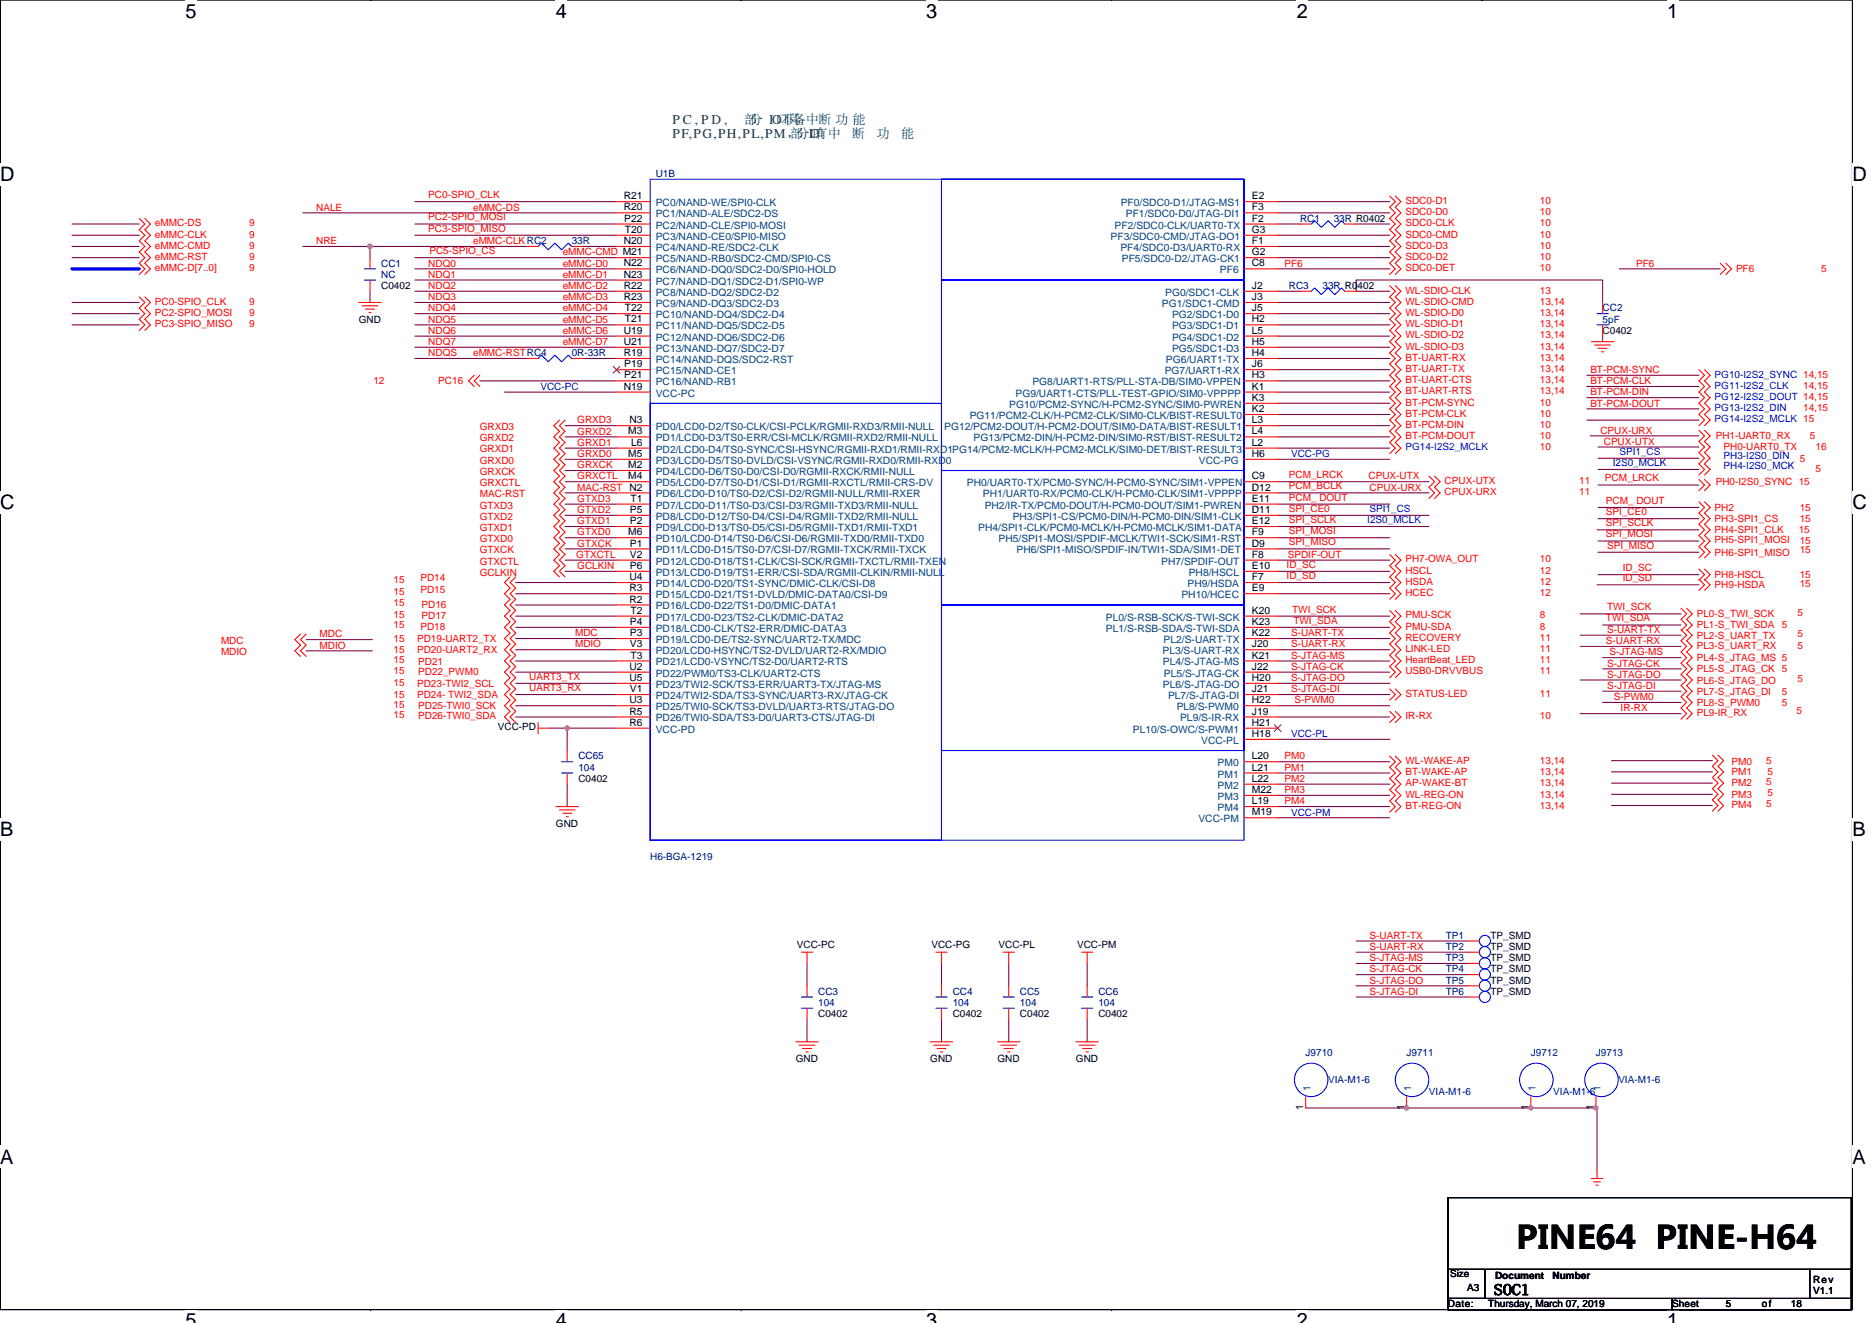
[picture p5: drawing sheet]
<svg xmlns="http://www.w3.org/2000/svg" width="297mm" height="210mm" viewBox="0 0 297 210" stroke-linecap="round" stroke-linejoin="round" font-family="sans-serif">
<defs><g id="words">
<text font-size="5.1" x="240.6" y="198.2">PINE64 PINE-H64</text>
<g font-size="3.2">
<text x="29.4" y="2.8">5</text>
<text x="88.2" y="2.8">4</text>
<text x="147" y="2.8">3</text>
<text x="205.8" y="2.8">2</text>
<text x="264.5" y="2.8">1</text>
<text x="0" y="28.8">D</text>
<text x="293.9" y="28.8">D</text>
<text x="0" y="80.8">C</text>
<text x="293.9" y="80.8">C</text>
<text x="0" y="132.7">B</text>
<text x="293.9" y="132.7">B</text>
<text x="0" y="184.7">A</text>
<text x="293.9" y="184.7">A</text>
<text x="29.4" y="210.7">5</text>
<text x="88.2" y="210.7">4</text>
<text x="147" y="210.7">3</text>
<text x="205.8" y="210.7">2</text>
<text x="264.5" y="210.7">1</text>
</g>
<text font-size="2.5" x="237" y="205.5">SOC1</text>
<g font-size="2.1" fill="#008000">
<text x="106.7" y="19.7">P C , P D ,</text>
<text x="106.7" y="21.9">PF,PG,PH,PL,PM，分IO有中</text>
<text x="118" y="19.7">部</text>
<text x="119" y="19.7">分 IO不备中断 功 能</text>
<text x="123" y="19.7">口具</text>
<text x="125.3" y="21.9">部 口</text>
<text x="135.2" y="21.9">断</text>
<text x="139.1" y="21.9">功</text>
<text x="143" y="21.9">能</text>
</g>
<g font-size="1.6" fill="#000080">
<text x="104.1" y="28.1">U1B</text>
<text x="206.3" y="35.2">RC1</text>
<text x="211.6" y="35.2">33R R0402</text>
<text x="90.7" y="38.8">33R</text>
<text x="60.5" y="42.3">CC1</text>
<text x="60.5" y="44.1">NC</text>
<text x="204.5" y="45.9">RC3</text>
<text x="209.8" y="45.9">33R R0402</text>
<text x="254.3" y="49.4">CC2</text>
<text x="254.3" y="51.2">5pF</text>
<text x="90.7" y="56.5">0R-33R</text>
<text x="91.8" y="120.5">CC65</text>
<text x="91.8" y="122.3">104</text>
<text x="103.2" y="136.5">H6-BGA-1219</text>
<text x="229.4" y="149">TP1</text>
<text x="229.4" y="152.5">TP3</text>
<text x="229.4" y="154.3">TP4</text>
<text x="229.4" y="150.8">TP2</text>
<text x="129.8" y="157.9">CC3</text>
<text x="129.8" y="159.7">104</text>
<text x="151.2" y="157.9">CC4</text>
<text x="151.2" y="159.7">104</text>
<text x="161.8" y="157.9">CC5</text>
<text x="161.8" y="159.7">104</text>
<text x="174.3" y="157.9">CC6</text>
<text x="174.3" y="159.7">104</text>
<text x="229.4" y="157.9">TP6</text>
<text x="229.4" y="156.1">TP5</text>
<text x="207.2" y="167.7">J9710</text>
<text x="223.2" y="167.7">J9711</text>
<text x="242.9" y="167.7">J9712</text>
<text x="253.2" y="167.7">J9713</text>
<text x="210.7" y="171.9">VIA-M1-6</text>
<text x="226.7" y="173.7">VIA-M1-6</text>
<text x="246.5" y="173.7">VIA-M1-6</text>
<text x="256.8" y="171.9">VIA-M1-6</text>
</g>
<g font-size="1.6" fill="#f00">
<text x="24.6" y="35.9">eMMC-DS</text>
<text x="39.5" y="35.9">9</text>
<text x="50.2" y="33.4">NALE</text>
<text x="68" y="31.4">PC0-SPIO_CLK</text>
<text x="68" y="35">PC2-SPIO_MOSI</text>
<text x="75.1" y="33.4">eMMC-DS</text>
<text x="223" y="34.1">SDC0-D0</text>
<text x="223" y="32.4">SDC0-D1</text>
<text x="223" y="35.9">SDC0-CLK</text>
<text x="244.3" y="34.1">10</text>
<text x="244.3" y="32.4">10</text>
<text x="244.3" y="35.9">10</text>
<text x="24.6" y="37.7">eMMC-CLK</text>
<text x="24.6" y="39.5">eMMC-CMD</text>
<text x="24.6" y="41.3">eMMC-RST</text>
<text x="39.5" y="39.5">9</text>
<text x="39.5" y="37.7">9</text>
<text x="39.5" y="41.3">9</text>
<text x="50.2" y="38.8">NRE</text>
<text x="68" y="36.8">PC3-SPIO_MISO</text>
<text x="68.1" y="40.3">PC5-SPIO_CS</text>
<text x="75.1" y="38.8">eMMC-CLKRC2</text>
<text x="89.3" y="40.5">eMMC-CMD M21</text>
<text x="223" y="39.5">SDC0-D3</text>
<text x="223" y="41.3">SDC0-D2</text>
<text x="223" y="37.7">SDC0-CMD</text>
<text x="244.3" y="39.5">10</text>
<text x="244.3" y="41.3">10</text>
<text x="244.3" y="37.7">10</text>
<text x="24.6" y="43">eMMC-D[7..0]</text>
<text x="39.5" y="43">9</text>
<text x="68" y="44.1">NDQ1</text>
<text x="68" y="42.3">NDQ0</text>
<text x="68" y="45.9">NDQ2</text>
<text x="68" y="47.6">NDQ3</text>
<text x="89.3" y="44.1">eMMC-D1</text>
<text x="89.3" y="42.3">eMMC-D0</text>
<text x="89.3" y="45.9">eMMC-D2</text>
<text x="89.3" y="47.6">eMMC-D3</text>
<text x="203.8" y="42.3">PF6</text>
<text x="223" y="43">SDC0-DET</text>
<text x="223" y="46.6">WL-SDIO-CLK</text>
<text x="244.3" y="43">10</text>
<text x="244.3" y="46.6">13</text>
<text x="259.6" y="42.3">PF6</text>
<text x="275.5" y="43.2">PF6</text>
<text x="289" y="43.2">5</text>
<text x="24.6" y="48.4">PC0-SPIO_CLK</text>
<text x="24.6" y="50.1">PC2-SPIO_MOSI</text>
<text x="24.6" y="51.9">PC3-SPIO_MISO</text>
<text x="39.5" y="48.4">9</text>
<text x="39.5" y="50.1">9</text>
<text x="39.5" y="51.9">9</text>
<text x="68" y="53">NDQ6</text>
<text x="68" y="49.4">NDQ4</text>
<text x="68" y="51.2">NDQ5</text>
<text x="89.3" y="53">eMMC-D6</text>
<text x="89.3" y="49.4">eMMC-D4</text>
<text x="89.3" y="51.2">eMMC-D5</text>
<text x="223" y="48.4">WL-SDIO-CMD</text>
<text x="223" y="50.1">WL-SDIO-D0</text>
<text x="223" y="51.9">WL-SDIO-D1</text>
<text x="223" y="53.7">WL-SDIO-D2</text>
<text x="244.3" y="50.1">13,14</text>
<text x="244.3" y="51.9">13,14</text>
<text x="244.3" y="53.7">13,14</text>
<text x="244.3" y="48.4">13,14</text>
<text x="68" y="54.8">NDQ7</text>
<text x="68" y="56.5">NDQS</text>
<text x="75.1" y="56.5">eMMC-RSTRC4</text>
<text x="89.3" y="54.8">eMMC-D7</text>
<text x="223" y="55.5">WL-SDIO-D3</text>
<text x="223" y="57.3">BT-UART-RX</text>
<text x="223" y="59">BT-UART-TX</text>
<text x="244.3" y="55.5">13,14</text>
<text x="244.3" y="57.3">13,14</text>
<text x="244.3" y="59">13,14</text>
<text x="252.3" y="59.2">BT-PCM-SYNC</text>
<text x="59.2" y="61">12</text>
<text x="69.6" y="61">PC16</text>
<text x="223" y="60.8">BT-UART-CTS</text>
<text x="223" y="62.6">BT-UART-RTS</text>
<text x="223" y="64.4">BT-PCM-SYNC</text>
<text x="244.3" y="64.4">10</text>
<text x="244.3" y="60.8">13,14</text>
<text x="244.3" y="62.6">13,14</text>
<text x="252.3" y="61">BT-PCM-CLK</text>
<text x="252.3" y="62.8">BT-PCM-DIN</text>
<text x="252.3" y="64.5">BT-PCM-DOUT</text>
<text x="286.1" y="65.3">14,15</text>
<text x="286.1" y="61.7">14,15</text>
<text x="76.1" y="68.3">GRXD3</text>
<text x="76.1" y="70">GRXD2</text>
<text x="76.1" y="71.8">GRXD1</text>
<text x="91.6" y="70.8">GRXD1</text>
<text x="91.6" y="69">GRXD2</text>
<text x="91.6" y="67.2">GRXD3</text>
<text x="223" y="69.7">BT-PCM-DOUT</text>
<text x="223" y="66.1">BT-PCM-CLK</text>
<text x="223" y="67.9">BT-PCM-DIN</text>
<text x="244.3" y="66.1">10</text>
<text x="244.3" y="67.9">10</text>
<text x="244.3" y="71.5">10</text>
<text x="244.3" y="69.7">10</text>
<text x="253.9" y="68.8">CPUX-URX</text>
<text x="254.5" y="70.6">CPUX-UTX</text>
<text x="272.2" y="69.7">PH1-UART0_RX</text>
<text x="273.5" y="71.5">PH0-UART0_TX</text>
<text x="287.2" y="69.7">5</text>
<text x="288.1" y="71.5">16</text>
<text x="76.1" y="73.6">GRXD0</text>
<text x="76.1" y="77.2">GRXCTL</text>
<text x="76.1" y="75.4">GRXCK</text>
<text x="91.6" y="77.9">MAC-RST N2</text>
<text x="91.6" y="76.1">GRXCTL</text>
<text x="91.6" y="74.3">GRXCK</text>
<text x="91.6" y="72.5">GRXD0</text>
<text x="204.5" y="75.9">PCM_LRCK</text>
<text x="204.5" y="77.7">PCM_BCLK</text>
<text x="217.1" y="76.1">CPUX-UTX</text>
<text x="217.3" y="77.9">CPUX-URX</text>
<text x="229.2" y="76.8">CPUX-UTX</text>
<text x="250.6" y="76.8">11</text>
<text x="254.7" y="76.4">PCM_LRCK</text>
<text x="272.2" y="77">PH0-I2S0_SYNC 15</text>
<text x="285.6" y="73.3">5</text>
<text x="288.1" y="74.8">5</text>
<text x="76.1" y="78.9">MAC-RST</text>
<text x="76.1" y="80.7">GTXD3</text>
<text x="76.1" y="82.5">GTXD2</text>
<text x="91.6" y="79.7">GTXD3</text>
<text x="91.6" y="81.4">GTXD2</text>
<text x="91.6" y="83.2">GTXD1</text>
<text x="204.5" y="79.4">PCM_ DOUT</text>
<text x="204.5" y="81.2">SPI_CE0</text>
<text x="204.5" y="83">SPI_SCLK</text>
<text x="229.2" y="78.6">CPUX-URX</text>
<text x="250.6" y="78.6">11</text>
<text x="254.8" y="80">PCM_ DOUT</text>
<text x="254.8" y="81.7">SPI_CE0</text>
<text x="254.8" y="83.5">SPI_SCLK</text>
<text x="272.1" y="82.8">PH3-SPI1_CS</text>
<text x="272.1" y="81.1">PH2</text>
<text x="285.6" y="82.8">15</text>
<text x="285.6" y="81.1">15</text>
<text x="76.1" y="84.3">GTXD1</text>
<text x="76.1" y="86">GTXD0</text>
<text x="76.1" y="89.6">GTXCTL</text>
<text x="76.1" y="87.8">GTXCK</text>
<text x="91.4" y="88.5">GTXCTL</text>
<text x="91.6" y="85">GTXD0</text>
<text x="91.6" y="86.8">GTXCK</text>
<text x="204.3" y="88.5">SPDIF-OUT</text>
<text x="204.5" y="84.8">SPI_MOSI</text>
<text x="204.5" y="86.6">SPI_MISO</text>
<text x="223" y="89.3">PH7-OWA_OUT</text>
<text x="244.3" y="89.3">10</text>
<text x="254.8" y="85.3">SPI_MOSI</text>
<text x="255" y="87.1">SPI_MISO</text>
<text x="272.1" y="84.6">PH4-SPI1_CLK</text>
<text x="272.1" y="86.2">PH5-SPI1_MOSI</text>
<text x="272.1" y="88.2">PH6-SPI1_MISO</text>
<text x="285.4" y="84.6">15</text>
<text x="285.6" y="86.4">15</text>
<text x="285.6" y="87.8">15</text>
<text x="62.4" y="94.4">15</text>
<text x="62.4" y="92.5">15</text>
<text x="66.7" y="94">PD15</text>
<text x="66.7" y="92.3">PD14</text>
<text x="76.1" y="91.4">GCLKIN</text>
<text x="91.6" y="90.3">GCLKIN</text>
<text x="204.1" y="90.1">ID_SC</text>
<text x="204.1" y="91.9">ID_SD</text>
<text x="223" y="94.6">HCEC</text>
<text x="223" y="91">HSCL</text>
<text x="223" y="92.8">HSDA</text>
<text x="244.3" y="94.6">12</text>
<text x="244.3" y="91">12</text>
<text x="244.3" y="92.8">12</text>
<text x="257.5" y="90.6">ID_SC</text>
<text x="257.5" y="92.2">ID_SD</text>
<text x="272.1" y="91.7">PH8-HSCL</text>
<text x="272.1" y="93.3">PH9-HSDA</text>
<text x="285.6" y="91.7">15</text>
<text x="285.6" y="93.2">15</text>
<text x="50.7" y="101.2">MDC</text>
<text x="62.4" y="96.2">15</text>
<text x="62.4" y="98.1">15</text>
<text x="62.4" y="101.9">15</text>
<text x="62.4" y="99.7">15</text>
<text x="66.2" y="101.9">PD19-UART2_TX</text>
<text x="66.7" y="99.9">PD18</text>
<text x="66.9" y="96.5">PD16</text>
<text x="66.9" y="98.3">PD17</text>
<text x="91.2" y="101">MDC</text>
<text x="204.9" y="101">S-UART-TX</text>
<text x="205" y="97.2">TWI_SCK</text>
<text x="205.2" y="99">TWI_SDA</text>
<text x="223" y="98.1">PMU-SCK</text>
<text x="223" y="99.9">PMU-SDA</text>
<text x="223" y="101.7">RECOVERY</text>
<text x="244.3" y="98.1">8</text>
<text x="244.3" y="99.9">8</text>
<text x="244.3" y="101.7">11</text>
<text x="254.8" y="98.6">TWI_SDA</text>
<text x="255" y="96.9">TWI_SCK</text>
<text x="255" y="100.5">S-UART-TX</text>
<text x="269.2" y="98">PL0-S_TWI_SCK</text>
<text x="269.2" y="99.7">PL1-S_TWI_SDA</text>
<text x="269.2" y="101.3">PL2-S_UART_TX</text>
<text x="282.7" y="99.7">5</text>
<text x="285.2" y="97.8">5</text>
<text x="285.2" y="101.2">5</text>
<text x="35.1" y="104">MDIO</text>
<text x="35.1" y="102.2">MDC</text>
<text x="50.7" y="102.9">MDIO</text>
<text x="62.4" y="103.7">15</text>
<text x="62.4" y="105.3">15</text>
<text x="62.4" y="107">15</text>
<text x="66.2" y="103.7">PD20-UART2_RX</text>
<text x="66.4" y="105.6">PD21</text>
<text x="66.4" y="107.2">PD22_PWM0</text>
<text x="84" y="107.9">UART3_TX</text>
<text x="91.2" y="102.8">MDIO</text>
<text x="204.9" y="102.8">S-UART-RX</text>
<text x="204.9" y="104.5">S-JTAG-MS</text>
<text x="204.9" y="106.3">S-JTAG-CK</text>
<text x="223" y="103.5">LINK-LED</text>
<text x="223" y="105.3">HeartBeat_LED</text>
<text x="223" y="107">USB0-DRVVBUS</text>
<text x="244.3" y="105.3">11</text>
<text x="244.3" y="107">11</text>
<text x="244.3" y="103.5">11</text>
<text x="254.8" y="102.2">S-UART-RX</text>
<text x="255" y="105.8">S-JTAG-CK</text>
<text x="255" y="107.6">S-JTAG-DO</text>
<text x="255.4" y="104">S-JTAG-MS</text>
<text x="269.2" y="106.7">PL5-S_JTAG_CK 5</text>
<text x="269.2" y="104.9">PL4-S_JTAG_MS 5</text>
<text x="269.2" y="102.9">PL3-S_UART_RX</text>
<text x="285.2" y="102.9">5</text>
<text x="62.4" y="108.8">15</text>
<text x="62.4" y="110.8">15</text>
<text x="62.4" y="112.4">15</text>
<text x="62.4" y="114">15</text>
<text x="66.2" y="109">PD23-TWI2_SCL</text>
<text x="66.2" y="110.8">PD24- TWI2_SDA</text>
<text x="66.4" y="112.5">PD25-TWI0_SCK</text>
<text x="84" y="109.7">UART3_RX</text>
<text x="204.9" y="108.1">S-JTAG-DO</text>
<text x="204.9" y="109.9">S-JTAG-DI</text>
<text x="205.4" y="111.7">S-PWM0</text>
<text x="223" y="110.6">STATUS-LED</text>
<text x="244.3" y="110.6">11</text>
<text x="255" y="109.3">S-JTAG-DI</text>
<text x="256.1" y="111.1">S-PWM0</text>
<text x="257.2" y="112.9">IR-RX</text>
<text x="269.2" y="110.2">PL7-S_JTAG_DI</text>
<text x="269.2" y="108.6">PL6-S_JTAG_DO</text>
<text x="269.2" y="112">PL8-S_PWM0</text>
<text x="269.2" y="113.6">PL9-IR_RX</text>
<text x="282.7" y="112">5</text>
<text x="282.7" y="110.2">5</text>
<text x="285" y="113.3">5</text>
<text x="285.2" y="108.3">5</text>
<text x="66.4" y="114.2">PD26-TWI0_SDA</text>
<text x="223" y="114.2">IR-RX</text>
<text x="244.3" y="114.2">10</text>
<text x="203.8" y="124.1">PM2</text>
<text x="203.8" y="125.9">PM3</text>
<text x="203.8" y="122.3">PM1</text>
<text x="203.8" y="120.5">PM0</text>
<text x="223" y="121.3">WL-WAKE-AP</text>
<text x="223" y="123">BT-WAKE-AP</text>
<text x="223" y="124.8">AP-WAKE-BT</text>
<text x="244.3" y="121.3">13,14</text>
<text x="244.3" y="123">13,14</text>
<text x="244.3" y="124.8">13,14</text>
<text x="274.7" y="121.4">PM0</text>
<text x="274.7" y="124.8">PM2</text>
<text x="274.7" y="123">PM1</text>
<text x="280.2" y="121.3">5</text>
<text x="280.2" y="124.6">5</text>
<text x="280.4" y="123">5</text>
<text x="203.8" y="127.7">PM4</text>
<text x="223" y="126.6">WL-REG-ON</text>
<text x="223" y="128.4">BT-REG-ON</text>
<text x="244.3" y="126.6">13,14</text>
<text x="244.3" y="128.4">13,14</text>
<text x="274.7" y="128.2">PM4</text>
<text x="274.7" y="126.6">PM3</text>
<text x="280.2" y="128">5</text>
<text x="280.4" y="126.4">5</text>
<text x="217.3" y="149">S-UART-TX</text>
<text x="217.3" y="150.8">S-UART-RX</text>
<text x="217.3" y="152.5">S-JTAG-MS</text>
<text x="217.3" y="154.3">S-JTAG-CK</text>
<text x="217.3" y="156.1">S-JTAG-DO</text>
<text x="217.3" y="157.9">S-JTAG-DI</text>
</g>
<g font-size="1.6">
<text x="99" y="31.6">R21</text>
<text x="99" y="33.4">R20</text>
<text x="99.1" y="35.2">P22</text>
<text x="198.6" y="35.2">F2</text>
<text x="198.6" y="31.6">E2</text>
<text x="198.6" y="33.4">F3</text>
<text x="99" y="38.7">N20</text>
<text x="99.1" y="37">T20</text>
<text x="198.6" y="37">G3</text>
<text x="198.6" y="38.7">F1</text>
<text x="198.6" y="40.5">G2</text>
<text x="60.5" y="45.9">C0402</text>
<text x="99" y="42.3">N22</text>
<text x="99" y="44.1">N23</text>
<text x="99" y="45.8">R22</text>
<text x="99" y="47.6">R23</text>
<text x="198.6" y="45.8">J2</text>
<text x="198.6" y="47.6">J3</text>
<text x="198.6" y="42.3">C8</text>
<text x="56.9" y="51.2">GND</text>
<text x="99" y="53">U19</text>
<text x="99.1" y="49.4">T22</text>
<text x="99.1" y="51.2">T21</text>
<text x="198.6" y="49.4">J5</text>
<text x="198.6" y="51.2">H2</text>
<text x="198.6" y="53">L5</text>
<text x="254.3" y="53">C0402</text>
<text x="99" y="54.7">U21</text>
<text x="99" y="56.5">R19</text>
<text x="99.1" y="58.3">P19</text>
<text x="198.6" y="56.5">H4</text>
<text x="198.6" y="54.7">H5</text>
<text x="198.6" y="58.3">J6</text>
<text x="99" y="61.8">N19</text>
<text x="99.1" y="60.1">P21</text>
<text x="198.6" y="61.8">K1</text>
<text x="198.6" y="63.6">K3</text>
<text x="198.6" y="65.4">K2</text>
<text x="198.6" y="60.1">H3</text>
<text x="99.7" y="69">M3</text>
<text x="99.9" y="67.2">N3</text>
<text x="100.1" y="70.7">L6</text>
<text x="198.6" y="69">L4</text>
<text x="198.6" y="70.7">L2</text>
<text x="198.6" y="67.2">L3</text>
<text x="99.7" y="72.5">M5</text>
<text x="99.7" y="74.3">M2</text>
<text x="99.7" y="76.1">M4</text>
<text x="198.6" y="72.5">H6</text>
<text x="198.6" y="77.9">D12</text>
<text x="198.6" y="76.1">C9</text>
<text x="99.9" y="81.4">P5</text>
<text x="99.9" y="83.2">P2</text>
<text x="100" y="79.6">T1</text>
<text x="198.6" y="79.6">E11</text>
<text x="198.6" y="83.2">E12</text>
<text x="198.6" y="81.4">D11</text>
<text x="99.7" y="85">M6</text>
<text x="99.9" y="86.7">P1</text>
<text x="99.9" y="88.5">V2</text>
<text x="198.6" y="88.5">F8</text>
<text x="198.6" y="85">F9</text>
<text x="198.6" y="86.7">D9</text>
<text x="99.9" y="92.1">U4</text>
<text x="99.9" y="93.9">R3</text>
<text x="99.9" y="95.6">R2</text>
<text x="99.9" y="90.3">P6</text>
<text x="198.6" y="90.3">E10</text>
<text x="198.6" y="93.9">E9</text>
<text x="198.6" y="92.1">F7</text>
<text x="99.9" y="99.2">P4</text>
<text x="99.9" y="101">P3</text>
<text x="100" y="97.4">T2</text>
<text x="198.6" y="101">K22</text>
<text x="198.6" y="97.4">K20</text>
<text x="198.6" y="99.2">K23</text>
<text x="99.9" y="106.3">U2</text>
<text x="99.9" y="102.7">V3</text>
<text x="100" y="104.5">T3</text>
<text x="198.6" y="102.7">J20</text>
<text x="198.6" y="106.3">J22</text>
<text x="198.6" y="104.5">K21</text>
<text x="99.9" y="108.1">U5</text>
<text x="99.9" y="111.6">U3</text>
<text x="99.9" y="113.4">R5</text>
<text x="99.9" y="109.9">V1</text>
<text x="198.6" y="113.4">J19</text>
<text x="198.6" y="109.9">J21</text>
<text x="198.6" y="111.6">H22</text>
<text x="198.6" y="108.1">H20</text>
<text x="79" y="115.9">VCC-PD</text>
<text x="99.9" y="115.2">R6</text>
<text x="198.6" y="117">H18</text>
<text x="198.6" y="115.2">H21</text>
<text x="91.8" y="124.1">C0402</text>
<text x="198.6" y="120.5">L20</text>
<text x="198.6" y="122.3">L21</text>
<text x="198.6" y="124.1">L22</text>
<text x="198.6" y="125.9">M22</text>
<text x="88.2" y="131.2">GND</text>
<text x="198.6" y="129.4">M19</text>
<text x="198.6" y="127.6">L19</text>
<text x="236.5" y="149">TP_SMD</text>
<text x="126.4" y="150.4">VCC-PC</text>
<text x="147.8" y="150.4">VCC-PG</text>
<text x="158.5" y="150.4">VCC-PL</text>
<text x="170.9" y="150.4">VCC-PM</text>
<text x="236.5" y="152.5">TP_SMD</text>
<text x="236.5" y="154.3">TP_SMD</text>
<text x="236.5" y="150.8">TP_SMD</text>
<text x="129.8" y="161.4">C0402</text>
<text x="151.2" y="161.4">C0402</text>
<text x="161.8" y="161.4">C0402</text>
<text x="174.3" y="161.4">C0402</text>
<text x="236.5" y="157.9">TP_SMD</text>
<text x="236.5" y="156.1">TP_SMD</text>
<text x="126.3" y="168.6">GND</text>
<text x="147.6" y="168.6">GND</text>
<text x="158.3" y="168.6">GND</text>
<text x="170.7" y="168.6">GND</text>
<text x="206.8" y="176.2" transform="rotate(-90 206.8 176.2)">1</text>
<text x="222.8" y="176.2" transform="rotate(-90 222.8 176.2)">1</text>
<text x="242.5" y="176.2" transform="rotate(-90 242.5 176.2)">1</text>
<text x="252.9" y="176.2" transform="rotate(-90 252.9 176.2)">1</text>
<text x="230.1" y="202.7">Size</text>
<text x="237.2" y="202.9">Document</text>
<text x="246.3" y="202.9">Number</text>
<text x="287.7" y="203.6">Rev</text>
<text x="229.8" y="207.5">Date:</text>
<text x="232.8" y="204.8">A3</text>
<text x="236.2" y="207.5">Thursday, March 07, 2019</text>
<text x="265.3" y="207.5">Sheet</text>
<text x="273.9" y="207.5">5</text>
<text x="279.5" y="207.5">of</text>
<text x="284.2" y="207.5">18</text>
<text x="287.7" y="205.4">V1.1</text>
</g>
<g font-size="1.6" fill="#004080">
<text x="104.1" y="32.7">PC0/NAND-WE/SPI0-CLK</text>
<text x="104.1" y="34.5">PC1/NAND-ALE/SDC2-DS</text>
<text x="177.8" y="32.7">PF0/SDC0-D1/JTAG-MS1</text>
<text x="178.6" y="34.5">PF1/SDC0-D0/JTAG-DI1</text>
<text x="104.1" y="36.3">PC2/NAND-CLE/SPI0-MOSI</text>
<text x="104.1" y="38.1">PC3/NAND-CE0/SPI0-MISO</text>
<text x="104.1" y="39.8">PC4/NAND-RE/SDC2-CLK</text>
<text x="104.1" y="41.6">PC5/NAND-RB0/SDC2-CMD/SPI0-CS</text>
<text x="176.2" y="38.1">PF3/SDC0-CMD/JTAG-DO1</text>
<text x="176.9" y="36.3">PF2/SDC0-CLK/UART0-TX</text>
<text x="177.8" y="39.8">PF4/SDC0-D3/UART0-RX</text>
<text x="178" y="41.6">PF5/SDC0-D2/JTAG-CK1</text>
<text x="104.1" y="43.4">PC6/NAND-DQ0/SDC2-D0/SPI0-HOLD</text>
<text x="104.1" y="45.2">PC7/NAND-DQ1/SDC2-D1/SPI0-WP</text>
<text x="104.1" y="46.9">PC8/NAND-DQ2/SDC2-D2</text>
<text x="184.9" y="46.9">PG0/SDC1-CLK</text>
<text x="193.6" y="43.4">PF6</text>
<text x="104.1" y="48.7">PC9/NAND-DQ3/SDC2-D3</text>
<text x="104.1" y="50.5">PC10/NAND-DQ4/SDC2-D4</text>
<text x="104.1" y="52.3">PC11/NAND-DQ5/SDC2-D5</text>
<text x="184.4" y="48.7">PG1/SDC1-CMD</text>
<text x="186" y="50.5">PG2/SDC1-D0</text>
<text x="186" y="52.3">PG3/SDC1-D1</text>
<text x="104.1" y="54.1">PC12/NAND-DQ6/SDC2-D6</text>
<text x="104.1" y="55.8">PC13/NAND-DQ7/SDC2-D7</text>
<text x="104.1" y="57.6">PC14/NAND-DQS/SDC2-RST</text>
<text x="104.1" y="59.4">PC15/NAND-CE1</text>
<text x="184.8" y="59.4">PG7/UART1-RX</text>
<text x="185" y="57.6">PG6/UART1-TX</text>
<text x="186" y="54.1">PG4/SDC1-D2</text>
<text x="186" y="55.8">PG5/SDC1-D3</text>
<text x="104.1" y="61.2">PC16/NAND-RB1</text>
<text x="104.1" y="62.9">VCC-PC</text>
<text x="160.1" y="64.7">PG10/PCM2-SYNC/H-PCM2-SYNC/SIM0-PWREN</text>
<text x="161.1" y="62.9">PG9/UART1-CTS/PLL-TEST-GPIO/SIM0-VPPPP</text>
<text x="163.8" y="61.2">PG8/UART1-RTS/PLL-STA-DB/SIM0-VPPEN</text>
<text x="104.1" y="68.3">PD0/LCD0-D2/TS0-CLK/CSI-PCLK/RGMII-RXD3/RMII-NULL</text>
<text x="104.1" y="70.1">PD1/LCD0-D3/TS0-ERR/CSI-MCLK/RGMII-RXD2/RMII-NULL</text>
<text x="104.1" y="71.8">PD2/LCD0-D4/TS0-SYNC/CSI-HSYNC/RGMII-RXD1/RMII-RXD1PG14/PCM2-MCLK/H-PCM2-MCLK/SIM0-DET/BIST-RESULT3</text>
<text x="149.8" y="68.3">PG12/PCM2-DOUT/H-PCM2-DOUT/SIM0-DATA/BIST-RESULT1</text>
<text x="153.9" y="66.5">PG11/PCM2-CLK/H-PCM2-CLK/SIM0-CLK/BIST-RESULT0</text>
<text x="154.5" y="70.1">PG13/PCM2-DIN/H-PCM2-DIN/SIM0-RST/BIST-RESULT2</text>
<text x="104.1" y="73.6">PD3/LCD0-D5/TS0-DVLD/CSI-VSYNC/RGMII-RXD0/RMII-RXD0</text>
<text x="104.1" y="75.4">PD4/LCD0-D6/TS0-D0/CSI-D0/RGMII-RXCK/RMII-NULL</text>
<text x="104.1" y="77.2">PD5/LCD0-D7/TS0-D1/CSI-D1/RGMII-RXCTL/RMII-CRS-DV</text>
<text x="153.4" y="77.2">PH0/UART0-TX/PCM0-SYNC/H-PCM0-SYNC/SIM1-VPPEN</text>
<text x="190.2" y="73.6">VCC-PG</text>
<text x="104.1" y="79">PD6/LCD0-D10/TS0-D2/CSI-D2/RGMII-NULL/RMII-RXER</text>
<text x="104.1" y="80.7">PD7/LCD0-D11/TS0-D3/CSI-D3/RGMII-TXD3/RMII-NULL</text>
<text x="104.1" y="82.5">PD8/LCD0-D12/TS0-D4/CSI-D4/RGMII-TXD2/RMII-NULL</text>
<text x="156" y="79">PH1/UART0-RX/PCM0-CLK/H-PCM0-CLK/SIM1-VPPPP</text>
<text x="156.2" y="80.7">PH2/IR-TX/PCM0-DOUT/H-PCM0-DOUT/SIM1-PWREN</text>
<text x="160.7" y="82.5">PH3/SPI1-CS/PCM0-DIN/H-PCM0-DIN/SIM1-CLK</text>
<text x="104.1" y="84.3">PD9/LCD0-D13/TS0-D5/CSI-D5/RGMII-TXD1/RMII-TXD1</text>
<text x="104.1" y="86.1">PD10/LCD0-D14/TS0-D6/CSI-D6/RGMII-TXD0/RMII-TXD0</text>
<text x="104.1" y="87.8">PD11/LCD0-D15/TS0-D7/CSI-D7/RGMII-TXCK/RMII-TXCK</text>
<text x="104.1" y="89.6">PD12/LCD0-D18/TS1-CLK/CSI-SCK/RGMII-TXCTL/RMII-TXEN</text>
<text x="155.2" y="84.3">PH4/SPI1-CLK/PCM0-MCLK/H-PCM0-MCLK/SIM1-DATA</text>
<text x="158.5" y="86.1">PH5/SPI1-MOSI/SPDIF-MCLK/TWI1-SCK/SIM1-RST</text>
<text x="161.3" y="87.8">PH6/SPI1-MISO/SPDIF-IN/TWI1-SDA/SIM1-DET</text>
<text x="184.3" y="89.6">PH7/SPDIF-OUT</text>
<text x="104.1" y="91.4">PD13/LCD0-D19/TS1-ERR/CSI-SDA/RGMII-CLKIN/RMII-NULL</text>
<text x="104.1" y="93.2">PD14/LCD0-D20/TS1-SYNC/DMIC-CLK/CSI-D8</text>
<text x="104.1" y="95">PD15/LCD0-D21/TS1-DVLD/DMIC-DATA0/CSI-D9</text>
<text x="187.5" y="95">PH10/HCEC</text>
<text x="188.4" y="93.2">PH9/HSDA</text>
<text x="188.6" y="91.4">PH8/HSCL</text>
<text x="104.1" y="96.7">PD16/LCD0-D22/TS1-D0/DMIC-DATA1</text>
<text x="104.1" y="98.5">PD17/LCD0-D23/TS2-CLK/DMIC-DATA2</text>
<text x="104.1" y="100.3">PD18/LCD0-CLK/TS2-ERR/DMIC-DATA3</text>
<text x="175.5" y="98.5">PL0/S-RSB-SCK/S-TWI-SCK</text>
<text x="175.5" y="100.3">PL1/S-RSB-SDA/S-TWI-SDA</text>
<text x="104.1" y="102.1">PD19/LCD0-DE/TS2-SYNC/UART2-TX/MDC</text>
<text x="104.1" y="103.8">PD20/LCD0-HSYNC/TS2-DVLD/UART2-RX/MDIO</text>
<text x="104.1" y="105.6">PD21/LCD0-VSYNC/TS2-D0/UART2-RTS</text>
<text x="104.1" y="107.4">PD22/PWM0/TS3-CLK/UART2-CTS</text>
<text x="184.5" y="103.8">PL3/S-UART-RX</text>
<text x="184.5" y="105.6">PL4/S-JTAG-MS</text>
<text x="184.6" y="102.1">PL2/S-UART-TX</text>
<text x="184.7" y="107.4">PL5/S-JTAG-CK</text>
<text x="104.1" y="109.2">PD23/TWI2-SCK/TS3-ERR/UART3-TX/JTAG-MS</text>
<text x="104.1" y="111">PD24/TWI2-SDA/TS3-SYNC/UART3-RX/JTAG-CK</text>
<text x="104.1" y="112.7">PD25/TWI0-SCK/TS3-DVLD/UART3-RTS/JTAG-DO</text>
<text x="184.5" y="109.2">PL6/S-JTAG-DO</text>
<text x="185.3" y="111">PL7/S-JTAG-DI</text>
<text x="186.7" y="112.7">PL8/S-PWM0</text>
<text x="104.1" y="114.5">PD26/TWI0-SDA/TS3-D0/UART3-CTS/JTAG-DI</text>
<text x="104.1" y="116.3">VCC-PD</text>
<text x="179.8" y="116.3">PL10/S-OWC/S-PWM1</text>
<text x="187.3" y="114.5">PL9/S-IR-RX</text>
<text x="190.6" y="118.1">VCC-PL</text>
<text x="193.2" y="121.6">PM0</text>
<text x="193.2" y="123.4">PM1</text>
<text x="193.2" y="125.2">PM2</text>
<text x="190.2" y="130.5">VCC-PM</text>
<text x="193.2" y="127">PM3</text>
<text x="193.2" y="128.7">PM4</text>
<text x="207.9" y="173.2" transform="rotate(-90 207.9 173.2)">1</text>
<text x="223.9" y="173.2" transform="rotate(-90 223.9 173.2)">1</text>
<text x="243.6" y="173.2" transform="rotate(-90 243.6 173.2)">1</text>
<text x="254" y="173.2" transform="rotate(-90 254 173.2)">1</text>
</g>
<g font-size="1.6" fill="#00f">
<text x="272.1" y="59.9">PG10-I2S2_SYNC 14,15</text>
<text x="85.7" y="61.9">VCC-PC</text>
<text x="272.1" y="65.3">PG13-I2S2_DIN</text>
<text x="272.1" y="61.7">PG11-I2S2_CLK</text>
<text x="272.1" y="63.5">PG12-I2S2_DOUT 14,15</text>
<text x="223" y="71.5">PG14-I2S2_MCLK</text>
<text x="272.1" y="67">PG14-I2S2_MCLK 15</text>
<text x="204.9" y="72.5">VCC-PG</text>
<text x="255.9" y="73.9">I2S0_MCLK</text>
<text x="257" y="72.2">SPI1_CS</text>
<text x="273.5" y="74.5">PH4-I2S0_MCK</text>
<text x="273.5" y="72.9">PH3-I2S0_DIN</text>
<text x="217" y="83">I2S0_MCLK</text>
<text x="217.3" y="81.2">SPI1_CS</text>
<text x="204.9" y="117">VCC-PL</text>
<text x="204.9" y="129.4">VCC-PM</text>
</g>
</g></defs>
<path d="M0 0h293.9v207.9h-293.9z" fill="none" stroke="#000" stroke-width=".17"/>
<g fill="#fff">
<path d="M29.4 0h1.8v3.5h-1.8z"/>
<path d="M29.4 207.9h1.8v2h-1.8z"/>
</g>
<path d="M58.8 0h.1M58.8 207.9h.1" fill="none" stroke="#000" stroke-width=".17"/>
<g fill="#fff">
<path d="M88.2 0h1.8v3.5h-1.8z"/>
<path d="M88.2 207.9h1.8v2h-1.8z"/>
</g>
<path d="M117.6 0h.1M117.6 207.9h.1" fill="none" stroke="#000" stroke-width=".17"/>
<g fill="#fff">
<path d="M147 0h1.7v3.5h-1.7z"/>
<path d="M147 207.9h1.7v2h-1.7z"/>
</g>
<path d="M176.4 0h.1M176.4 207.9h.1" fill="none" stroke="#000" stroke-width=".17"/>
<g fill="#fff">
<path d="M205.8 0h1.7v3.5h-1.7z"/>
<path d="M205.8 207.9h1.7v2h-1.7z"/>
</g>
<path d="M235.2 0h.1M235.2 207.9h.1" fill="none" stroke="#000" stroke-width=".17"/>
<g fill="#fff">
<path d="M264.5 0h1.8v3.5h-1.8z"/>
<path d="M264.5 207.9h1.8v2h-1.8z"/>
<path d="M0 26h2.3v3.5h-2.3z"/>
<path d="M293.9 26h2.3v3.5h-2.3z"/>
<path d="M0 77.9h2.3v3.5h-2.3z"/>
<path d="M293.9 77.9h2.3v3.5h-2.3z"/>
</g>
<path d="M0 52h.1M293.9 52h.1" fill="none" stroke="#000" stroke-width=".17"/>
<g fill="#fff">
<path d="M0 129.9h2.1v3.5h-2.1z"/>
<path d="M293.9 129.9h2.1v3.5h-2.1z"/>
</g>
<path d="M0 103.9h.1M293.9 103.9h.1" fill="none" stroke="#000" stroke-width=".17"/>
<g fill="#fff">
<path d="M0 181.9h2.2v3.5h-2.2z"/>
<path d="M293.9 181.9h2.2v3.5h-2.2z"/>
</g>
<path d="M0 155.9h.1M293.9 155.9h.1M229.8 190.1h64v17.8h-64zM229.8 206.1h35.5v1.8h-35.5zM229.8 201.4h5.8v4.7h-5.8zM235.8 201.4h51.4M265.3 206.1h28.5v1.8h-28.5zM287.2 201.4h6.6v4.7h-6.6z" fill="none" stroke="#000" stroke-width=".17"/>
<g fill="none" stroke="#800040" stroke-width=".17">
<path d="M11.4 39.1h10.7M11.4 37.3h10.7M11.4 35.6h10.7M48 33.8h49.8M48 39.1h10.7M65.8 32h32M65.8 35.6h32M65.8 37.3h32M83.6 39.1h-24.9v1.8M92.5 39.1h5.3M202.7 35.6h3.6M202.7 32h17.8"/>
<path d="M202.7 39.1h17.8M202.7 37.3h17.8M202.7 33.8h17.8M215.2 35.6h5.3M11.4 51.6h10.7M11.4 48h10.7M11.4 49.8h10.7M11.4 40.9h10.7M58.7 46.2v1.8M65.8 56.9h17.8M65.8 44.4h32M65.8 42.7h32"/>
<path d="M65.8 40.9h32M65.8 53.3h32M65.8 46.2h32M65.8 49.8h32M65.8 48h32M65.8 51.6h32M65.8 55.1h32M92.5 56.9h5.3M202.7 58.7h17.8M202.7 56.9h17.8M202.7 55.1h17.8M202.7 51.6h17.8"/>
<path d="M202.7 53.3h17.8M202.7 49.8h17.8M202.7 48h17.8M202.7 46.2h3.6M202.7 40.9h17.8M202.7 42.7h17.8M220.5 46.2h-5.3v-1.8l39.1 .1v3.5M251.8 59.6h17.8M254.3 53.3v.9M257 42.7h16M76.1 60.5h21.7M80 62.2h17.8"/>
<path d="M89.7 78.2h8.1M89.7 76.5h8.1M89.7 74.7h8.1M89.7 72.9h8.1M89.7 71.1h8.1M89.7 69.3h8.1M89.7 67.6h8.1M202.7 72.9h17.8M202.7 62.2h17.8M202.7 60.5h17.8M202.7 65.8h17.8M202.7 64h17.8"/>
<path d="M202.7 69.3h17.8M202.7 67.6h17.8M202.7 76.5h24M202.7 78.2h24M202.7 71.1h17.8M251.8 63.1h17.8M251.8 64.9h17.8M251.8 66.7h17.8M251.8 61.3h17.8M252.3 69.2h17.3M253.6 74.5h16M253.6 72.7h16"/>
<path d="M253.6 71h16M253.6 77h16M81.8 94.2h16M81.8 92.5h16M81.8 97.8h16M81.8 96h16M81.8 99.6h16M89.7 80h8.1M89.7 81.8h8.1M89.7 83.6h8.1M89.7 85.3h8.1M89.7 87.1h8.1"/>
<path d="M89.7 90.7h8.1M89.7 88.9h8.1M202.7 99.6h17.8M202.7 97.8h17.8M202.7 94.2h17.8M202.7 90.7h17.8M202.7 92.5h17.8M202.7 88.9h17.8M202.7 80h17.8M202.7 85.3h17.8M202.7 87.1h17.8M202.7 81.8h24"/>
<path d="M202.7 83.6h24M250.7 97.4h16M253.4 84.1h16.2M253.4 92.8h16.2M253.6 91.2h16M253.6 80.5h16M253.6 82.3h16M253.6 85.9h16M253.6 87.7h16M254.3 99.2h12.4M48.6 101.5h10.5M48.6 103.3h10.5"/>
<path d="M81.8 108.5h16M81.8 104.9h16M81.8 106.7h16M81.8 112h16M81.8 113.8h16M81.8 110.2h16M81.8 101.3h16M81.8 103.1h16M87.2 115.6h2.8M90 115.6v3.5M90 115.6h7.8M202.7 117.3h17.8"/>
<path d="M202.7 113.8h17.8M202.7 101.3h17.8M202.7 103.1h17.8M202.7 106.7h17.8M202.7 108.5h17.8M202.7 110.2h17.8M202.7 112h17.8M202.7 104.9h17.8M250.7 102.6h16M250.7 100.8h16M250.7 107.9h16M250.7 113.3h16"/>
<path d="M254.3 104.4h12.4M254.3 109.7h12.4M254.3 106.2h12.4M254.3 111.5h12.4M90 124.5v3.5M202.7 124.5h17.8M202.7 126.2h17.8M202.7 122.7h17.8M202.7 129.8h17.8M202.7 120.9h17.8M202.7 128h17.8M255.7 127.8h16"/>
<path d="M255.7 120.7h16M255.7 124.3h16M255.7 126.1h16M255.7 122.5h16M128.1 152.9v3.6M149.4 152.9v3.6M160.1 152.9v3.6M172.5 152.9v3.6M215.2 149.4h17.8M215.2 151.1h17.8M215.2 152.9h17.8M215.2 154.7h17.8"/>
<path d="M215.2 156.5h17.8M215.2 158.2h17.8M128.1 161.8v3.6M149.4 161.8v3.6M160.1 161.8v3.6M172.5 161.8v3.6M207.2 175.9h46.2v10.1"/>
</g>
<path d="M11.4 42.7h10.7" fill="none" stroke="#00f" stroke-width=".53"/>
<g fill="#f0f" stroke="#f0f" stroke-width=".17">
<circle cx="58.7" cy="39.1" r=".35"/>
<circle cx="223.2" cy="175.8" r=".35"/>
<circle cx="242.9" cy="175.8" r=".34"/>
<circle cx="253.2" cy="175.8" r=".34"/>
<circle cx="90" cy="115.6" r=".34"/>
</g>
<g fill="none" stroke="#f00" stroke-width=".17">
<path d="M22.1 34.7l.9 .9-.9 .8 .9 .9-.9 .9 .9 .9-.9 .9 .9 .9-.9 .9 .9 .9-.9 .9M23 34.7l.9 .9-.9 .8 .9 .9-.9 .9 .9 .9-.9 .9 .9 .9-.9 .9 .9 .9-.9 .9M83.6 39.1h1.8M90.7 39.1h1.8M97.8 32h5.4M97.8 33.8h5.4M97.8 35.6h5.4M97.8 37.3h5.4M97.8 39.1h5.4M197.4 32h5.3M197.4 33.8h5.3M197.4 35.6h5.3"/>
<path d="M197.4 37.3h5.3M197.4 39.1h5.3M206.3 35.6h1.8M213.4 35.6h1.8M220.5 31.1l.9 .9-.9 .9 .9 .9-.9 .9 .9 .9-.9 .8 .9 .9-.9 .9 .9 .9-.9 .9 .9 .9-.9 .9 .9 .9-.9 .9M221.4 31.1l.9 .9-.9 .9 .9 .9-.9 .9 .9 .9-.9 .8 .9 .9-.9 .9 .9 .9-.9 .9 .9 .9-.9 .9 .9 .9-.9 .9M22.1 47.1l.9 .9-.9 .9 .9 .9-.9 .9 .9 .9-.9 .9M23 47.1l.9 .9-.9 .9 .9 .9-.9 .9 .9 .9-.9 .9M56.9 48h3.6M57.5 48.5h2.5M58 49.1h1.4M58.5 49.6h.4"/>
<path d="M58.7 44.4v1.8M58.7 40.9v1.8M75.2 59.6l-.8 .9 .8 .8M76.1 59.6l-.9 .9 .9 .8M83.6 56.9h1.8M90.7 56.9h1.8M97.8 40.9h5.4M97.8 42.7h5.4M97.8 44.4h5.4M97.8 46.2h5.4M97.8 48h5.4M97.8 49.8h5.4"/>
<path d="M97.8 51.6h5.4M97.8 53.3h5.4M97.8 55.1h5.4M97.8 56.9h5.4M97.8 58.7h5.4M197.4 40.9h5.3M197.4 42.7h5.3M197.4 46.2h5.3M197.4 48h5.3M197.4 49.8h5.3M197.4 51.6h5.3M197.4 53.3h5.3"/>
<path d="M197.4 55.1h5.3M197.4 56.9h5.3M197.4 58.7h5.3M206.3 46.2h1.8M213.4 46.2h1.8M220.5 45.3l.9 .9-.9 .9 .9 .9-.9 .9 .9 .9-.9 .9 .9 .9-.9 .9 .9 .8-.9 .9 .9 .9-.9 .9 .9 .9-.9 .9 .9 .9-.9 .9 .9 .9-.9 .8 .9 .9-.9 .9 .9 .9-.9 .9 .9 .9-.9 .9 .9 .9-.9 .9 .9 .8-.9 .9 .9 .9-.9 .9M221.4 45.3l.9 .9-.9 .9 .9 .9-.9 .9 .9 .9-.9 .9 .9 .9-.9 .9 .9 .8-.9 .9 .9 .9-.9 .9 .9 .9-.9 .9 .9 .9-.9 .9 .9 .9-.9 .8 .9 .9-.9 .9 .9 .9-.9 .9 .9 .9-.9 .9 .9 .9-.9 .9 .9 .8-.9 .9 .9 .9-.9 .9M252.5 54.2h3.6M253 54.8h2.5M253.6 55.3h1.4M254.1 55.8h.4M254.3 51.6v1.7"/>
<path d="M254.3 48v1.8M269.6 58.7l.9 .9-.9 .9 .9 .8-.9 .9 .9 .9-.9 .9 .9 .9-.9 .9 .9 .9-.9 .9M270.5 58.7l.9 .9-.9 .9 .9 .8-.9 .9 .9 .9-.9 .9 .9 .9-.9 .9 .9 .9-.9 .9M273 41.8l.9 .9-.9 .9M273.9 41.8l.8 .9-.8 .9M88.8 66.7l-.9 .9 .9 .9-.9 .8 .9 .9-.9 .9 .9 .9-.9 .9 .9 .9-.9 .9 .9 .9-.9 .9 .9 .8-.9 .9 .9 .9-.9 .9 .9 .9-.9 .9 .9 .9-.9 .9 .9 .9-.9 .8 .9 .9-.9 .9 .9 .9-.9 .9 .9 .9-.9 .9 .9 .9M89.7 66.7l-.9 .9 .9 .9-.9 .8 .9 .9-.9 .9 .9 .9-.9 .9 .9 .9-.9 .9 .9 .9-.9 .9 .9 .8-.9 .9 .9 .9-.9 .9 .9 .9-.9 .9 .9 .9-.9 .9 .9 .9-.9 .8 .9 .9-.9 .9 .9 .9-.9 .9 .9 .9-.9 .9 .9 .9M97.8 60.5h5.4M97.8 62.2h5.4M97.8 67.6h5.4M97.8 69.3h5.4M97.8 71.1h5.4"/>
<path d="M97.8 72.9h5.4M97.8 74.7h5.4M97.8 76.5h5.4M97.8 78.2h5.4M197.4 60.5h5.3M197.4 62.2h5.3M197.4 64h5.3M197.4 65.8h5.3M197.4 67.6h5.3M197.4 69.3h5.3M197.4 71.1h5.3M197.4 72.9h5.3"/>
<path d="M197.4 76.5h5.3M197.4 78.2h5.3M226.7 75.6l.9 .9-.9 .8 .9 .9-.9 .9M227.6 75.6l.9 .9-.9 .8 .9 .9-.9 .9M269.6 79.7l.9 .8-.9 .9 .9 .9-.9 .9 .9 .9-.9 .9 .9 .9-.9 .9 .9 .9-.9 .8M269.6 76.1l.9 .9-.9 .9M269.6 68.3l.9 .9-.9 .9 .9 .9-.9 .8 .9 .9-.9 .9 .9 .9-.9 .9M270.5 79.7l.9 .8-.9 .9 .9 .9-.9 .9 .9 .9-.9 .9 .9 .9-.9 .9 .9 .9-.9 .8M270.5 76.1l.9 .9-.9 .9M270.5 68.3l.9 .9-.9 .9 .9 .9-.9 .8 .9 .9-.9 .9 .9 .9-.9 .9M80.9 91.6l-.9 .9 .9 .8-.9 .9 .9 .9-.9 .9 .9 .9-.9 .9 .9 .9-.9 .9 .9 .9-.9 .8 .9 .9-.9 .9 .9 .9-.9 .9 .9 .9-.9 .9 .9 .9-.9 .9 .9 .8-.9 .9 .9 .9-.9 .9 .9 .9-.9 .9 .9 .9M81.8 91.6l-.9 .9 .9 .8-.9 .9 .9 .9-.9 .9 .9 .9-.9 .9 .9 .9-.9 .9 .9 .9-.9 .8 .9 .9-.9 .9 .9 .9-.9 .9 .9 .9-.9 .9 .9 .9-.9 .9 .9 .8-.9 .9 .9 .9-.9 .9 .9 .9-.9 .9 .9 .9"/>
<path d="M97.8 80h5.4M97.8 81.8h5.4M97.8 83.6h5.4M97.8 85.3h5.4M97.8 87.1h5.4M97.8 88.9h5.4M97.8 90.7h5.4M97.8 92.5h5.4M97.8 94.2h5.4M97.8 96h5.4M97.8 97.8h5.4M97.8 99.6h5.4"/>
<path d="M197.4 80h5.3M197.4 81.8h5.3M197.4 83.6h5.3M197.4 85.3h5.3M197.4 87.1h5.3M197.4 88.9h5.3M197.4 90.7h5.3M197.4 92.5h5.3M197.4 94.2h5.3M197.4 97.8h5.3M197.4 99.6h5.3M220.5 88l.9 .9-.9 .9 .9 .9-.9 .9 .9 .9-.9 .8 .9 .9-.9 .9"/>
<path d="M220.5 96.9l.9 .9-.9 .9 .9 .9-.9 .9 .9 .8-.9 .9 .9 .9-.9 .9 .9 .9-.9 .9 .9 .9-.9 .9M221.4 88l.9 .9-.9 .9 .9 .9-.9 .9 .9 .9-.9 .8 .9 .9-.9 .9M221.4 96.9l.9 .9-.9 .9 .9 .9-.9 .9 .9 .8-.9 .9 .9 .9-.9 .9 .9 .9-.9 .9 .9 .9-.9 .9M266.7 99.9l.9 .9-.9 .9 .9 .9-.9 .9 .9 .9-.9 .9 .9 .9-.9 .8 .9 .9-.9 .9 .9 .9-.9 .9 .9 .9-.9 .9 .9 .9-.9 .9M266.7 96.5l.9 .9-.9 .9 .9 .9-.9 .9M267.6 99.9l.9 .9-.9 .9 .9 .9-.9 .9 .9 .9-.9 .9 .9 .9-.9 .8 .9 .9-.9 .9 .9 .9-.9 .9 .9 .9-.9 .9 .9 .9-.9 .9M267.6 96.5l.9 .9-.9 .9 .9 .9-.9 .9M269.6 90.3l.9 .9-.9 .9M269.6 91.9l.9 .9-.9 .9M270.5 90.3l.9 .9-.9 .9M270.5 91.9l.9 .9-.9 .9M47.7 100.6l-.9 .9 .9 .9-.9 .9 .9 .9"/>
<path d="M48.6 100.6l-.9 .9 .9 .9-.9 .9 .9 .9M85.4 115.6h1.8M85.4 114.7v1.8M90 119.1v1.8M97.8 101.3h5.4M97.8 103.1h5.4M97.8 104.9h5.4M97.8 106.7h5.4M97.8 108.5h5.4M97.8 110.2h5.4M97.8 112h5.4M97.8 113.8h5.4"/>
<path d="M97.8 115.6h5.4M197.4 101.3h5.3M197.4 103.1h5.3M197.4 104.9h5.3M197.4 106.7h5.3M197.4 108.5h5.3M197.4 110.2h5.3M197.4 112h5.3M197.4 113.8h5.3M197.4 115.6h5.3M197.4 117.3h5.3M220.5 109.3l.9 .9-.9 .9"/>
<path d="M220.5 112.9l.9 .9-.9 .9M221.4 109.3l.9 .9-.9 .9M221.4 112.9l.9 .9-.9 .9M271.7 119.8l.9 .9-.9 .9 .9 .9-.9 .9 .9 .9-.9 .9 .9 .9-.9 .9 .9 .8-.9 .9M272.6 119.8l.9 .9-.9 .9 .9 .9-.9 .9 .9 .9-.9 .9 .9 .9-.9 .9 .9 .8-.9 .9M88.2 128h3.6M88.8 128.5h2.4M89.3 129.1h1.4M89.8 129.6h.4M90 122.7v1.8M197.4 120.9h5.3M197.4 122.7h5.3"/>
<path d="M197.4 124.5h5.3M197.4 126.2h5.3M197.4 128h5.3M197.4 129.8h5.3M220.5 120l.9 .9-.9 .9 .9 .9-.9 .9 .9 .9-.9 .8 .9 .9-.9 .9 .9 .9-.9 .9M221.4 120l.9 .9-.9 .9 .9 .9-.9 .9 .9 .9-.9 .8 .9 .9-.9 .9 .9 .9-.9 .9M127.2 151.1h1.7M128.1 151.1v1.8M128.1 156.5v1.7M148.5 151.1h1.8M149.4 151.1v1.8M149.4 156.5v1.7"/>
<path d="M159.2 151.1h1.7M160.1 151.1v1.8M160.1 156.5v1.7M171.6 151.1h1.8M172.5 151.1v1.8M172.5 156.5v1.7M233 149.4h1.7M233 158.2h1.7M233 152.9h1.7M233 154.7h1.7M233 151.1h1.7M233 156.5h1.7"/>
<path d="M126.3 165.4h3.5M126.8 165.9h2.5M127.3 166.4h1.5M127.9 167h.3M128.1 160v1.8M147.6 165.4h3.6M148.1 165.9h2.5M148.7 166.4h1.4M149.2 167h.4M149.4 160v1.8M158.3 165.4h3.5M158.8 165.9h2.5"/>
<path d="M159.3 166.4h1.5M159.9 167h.3M160.1 160v1.8M170.7 165.4h3.6M171.3 165.9h2.5M171.8 166.4h1.4M172.3 167h.4M172.5 160v1.8M207.2 174.1v1.8M223.2 174.1v1.8M242.9 174.1v1.8M253.2 174.1v1.8"/>
<path d="M252.5 187h1.8M252.9 187.6h1M253.2 188.1h.4M253.4 186v1"/>
</g>
<g fill="none" stroke="#00f" stroke-width=".17">
<path d="M85.4 39.1l.5-.5 1.1 1 1.1-1 1 1 1.1-1 .5 .5M103.2 28.4h94.2v104.9h-94.2zM149.4 28.4h48v16h-48zM208.1 35.6l.5-.6 1.1 1.1 1-1.1 1.1 1.1 1.1-1.1 .5 .6M57.8 44.4h1.8M57.8 42.7h1.8M85.4 56.9l.5-.5 1.1 1 1.1-1 1 1 1.1-1 .5 .5M149.4 44.4h48v30.3h-48zM208.1 46.2l.5-.5 1.1 1.1 1-1.1 1.1 1.1 1.1-1.1 .5 .5M253.4 51.6h1.8M253.4 49.8h1.8M103.2 64h46.2v69.3h-46.2z"/>
<path d="M149.4 74.7h48v21.3h-48zM149.4 96h48v23.1h-48zM89.1 122.7h1.8M89.1 120.9h1.8M127.2 158.2h1.7M148.5 158.2h1.8M159.2 158.2h1.7M171.6 158.2h1.8M127.2 160h1.7M148.5 160h1.8M159.2 160h1.7M171.6 160h1.8"/>
<circle cx="235.6" cy="158.2" r=".88"/>
<circle cx="235.6" cy="152.9" r=".88"/>
<circle cx="235.6" cy="149.3" r=".88"/>
<circle cx="235.6" cy="154.7" r=".88"/>
<circle cx="235.6" cy="151.1" r=".88"/>
<circle cx="235.6" cy="156.5" r=".88"/>
<circle cx="208.1" cy="171.4" r="2.66"/>
<circle cx="224.1" cy="171.4" r="2.66"/>
<circle cx="243.8" cy="171.4" r="2.66"/>
<circle cx="254.1" cy="171.4" r="2.66"/>
</g>
<path d="M97.3 58.1l1.1 1.1M98.4 58.1l-1.1 1.1M202.2 115l1.1 1.1M203.3 115l-1.1 1.1" fill="none" stroke="#804000" stroke-width=".16"/>
<use href="#words"/>
</svg>
